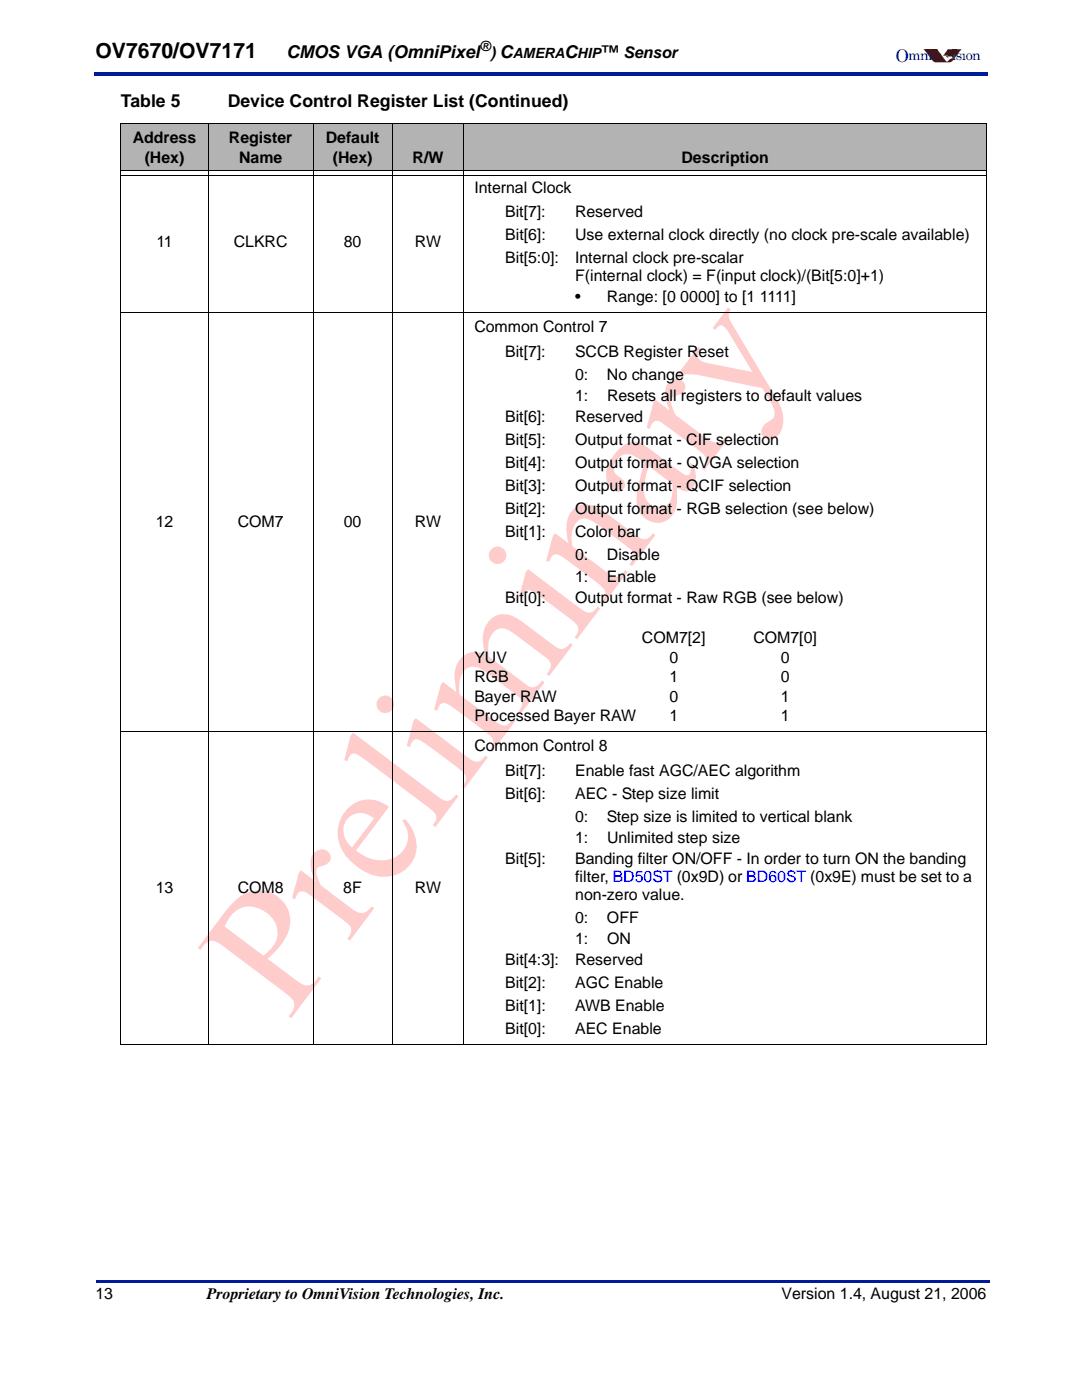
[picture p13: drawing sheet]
<svg xmlns="http://www.w3.org/2000/svg" width="216mm" height="279mm" viewBox="0 0 216 279" stroke-linecap="round" stroke-linejoin="round" font-family="sans-serif">
<defs><g id="words">
<text font-size="4.2" x="19" y="11.6">OV7670/OV7171</text>
<g font-size="3.5">
<text x="57.1" y="11.6">CMOS VGA (OmniPixel ) C</text>
<text x="112.6" y="11.6">C</text>
<text x="119.9" y="11.6">™ Sensor</text>
<text x="24.1" y="21.4">Table 5</text>
<text x="45.4" y="21.4">Device Control Register List (Continued)</text>
</g>
<text font-size="3.5" fill="#001a9a" x="178.7" y="12.3">O</text>
<g font-size="3.2">
<text x="26.5" y="28.6">Address</text>
<text x="45.7" y="28.6">Register</text>
<text x="65" y="28.6">Default</text>
<text x="28.9" y="32.4">(Hex)</text>
<text x="47.7" y="32.4">Name</text>
<text x="66.4" y="32.4">(Hex)</text>
<text x="82.3" y="32.4">R/W</text>
<text x="136" y="32.4">Description</text>
<text x="94.7" y="38.4">Internal Clock</text>
<text x="100.8" y="43.4">Bit[7]:</text>
<text x="100.8" y="48">Bit[6]:</text>
<text x="114.7" y="43.4">Reserved</text>
<text x="114.8" y="48">Use external clock directly (no clock pre-scale available)</text>
<text x="31.2" y="49.4">11</text>
<text x="46.7" y="49.4">CLKRC</text>
<text x="68.6" y="49.4">80</text>
<text x="82.8" y="49.4">RW</text>
<text x="100.8" y="52.6">Bit[5:0]:</text>
<text x="114.7" y="52.6">Internal clock pre-scalar</text>
<text x="114.8" y="56.1">F(internal clock) = F(input clock)/(Bit[5:0]+1)</text>
<text x="114.8" y="60.3">•</text>
<text x="121.1" y="60.3">Range: [0 0000] to [1 1111]</text>
<text x="94.7" y="66.3">Common Control 7</text>
<text x="100.8" y="71.3">Bit[7]:</text>
<text x="114.7" y="71.3">SCCB Register Reset</text>
<text x="114.8" y="75.8">0:</text>
<text x="121.1" y="75.8">No change</text>
<text x="114.8" y="80.1">1:</text>
<text x="121.1" y="80.1">Resets all registers to default values</text>
<text x="100.8" y="84.3">Bit[6]:</text>
<text x="100.8" y="88.9">Bit[5]:</text>
<text x="114.7" y="84.3">Reserved</text>
<text x="114.8" y="88.9">Output format - CIF selection</text>
<text x="100.8" y="93.5">Bit[4]:</text>
<text x="114.8" y="93.5">Output format - QVGA selection</text>
<text x="100.8" y="98.1">Bit[3]:</text>
<text x="114.8" y="98.1">Output format - QCIF selection</text>
<text x="31.1" y="105.1">12</text>
<text x="47.4" y="105.1">COM7</text>
<text x="68.6" y="105.1">00</text>
<text x="82.8" y="105.1">RW</text>
<text x="100.8" y="102.7">Bit[2]:</text>
<text x="100.8" y="107.3">Bit[1]:</text>
<text x="114.8" y="107.3">Color bar</text>
<text x="114.8" y="102.7">Output format - RGB selection (see below)</text>
<text x="114.8" y="111.8">0:</text>
<text x="121.1" y="111.8">Disable</text>
<text x="114.8" y="116.1">1:</text>
<text x="121.1" y="116.1">Enable</text>
<text x="100.8" y="120.3">Bit[0]:</text>
<text x="114.8" y="120.3">Output format - Raw RGB (see below)</text>
<text x="128.1" y="128.4">COM7[2]</text>
<text x="150.3" y="128.4">COM7[0]</text>
<text x="94.7" y="132.3">YUV</text>
<text x="94.7" y="136.2">RGB</text>
<text x="133.6" y="132.3">0</text>
<text x="133.6" y="136.2">1</text>
<text x="155.8" y="132.3">0</text>
<text x="155.8" y="136.2">0</text>
<text x="94.7" y="140.1">Bayer RAW</text>
<text x="94.7" y="143.9">Processed Bayer RAW</text>
<text x="133.6" y="140.1">0</text>
<text x="133.6" y="143.9">1</text>
<text x="155.8" y="140.1">1</text>
<text x="155.8" y="143.9">1</text>
<text x="94.7" y="149.9">Common Control 8</text>
<text x="100.8" y="154.9">Bit[7]:</text>
<text x="114.8" y="154.9">Enable fast AGC/AEC algorithm</text>
<text x="100.8" y="159.4">Bit[6]:</text>
<text x="114.7" y="159.4">AEC - Step size limit</text>
<text x="114.8" y="164">0:</text>
<text x="121.1" y="164">Step size is limited to vertical blank</text>
<text x="100.8" y="172.5">Bit[5]:</text>
<text x="114.8" y="172.5">Banding filter ON/OFF - In order to turn ON the banding</text>
<text x="114.8" y="168.3">1:</text>
<text x="121.1" y="168.3">Unlimited step size</text>
<text x="31.1" y="178.2">13</text>
<text x="47.4" y="178.2">COM8</text>
<text x="68.5" y="178.2">8F</text>
<text x="82.8" y="178.2">RW</text>
<text x="114.8" y="179.6">non-zero value.</text>
<text x="114.8" y="176">filter, BD50ST (0x9D) or BD60ST (0x9E) must be set to a</text>
<text x="114.8" y="184.1">0:</text>
<text x="121.1" y="184.1">OFF</text>
<text x="114.8" y="188.4">1:</text>
<text x="121.1" y="188.4">ON</text>
<text x="100.8" y="192.6">Bit[4:3]:</text>
<text x="100.8" y="197.2">Bit[2]:</text>
<text x="114.7" y="192.6">Reserved</text>
<text x="114.8" y="197.2">AGC Enable</text>
<text x="100.8" y="201.8">Bit[1]:</text>
<text x="114.8" y="201.8">AWB Enable</text>
<text x="100.8" y="206.4">Bit[0]:</text>
<text x="114.8" y="206.4">AEC Enable</text>
<text x="19" y="259.3">13</text>
<text x="41.3" y="259.3">Proprietary to OmniVision Technologies, Inc.</text>
<text x="156" y="259.3">Version 1.4, August 21, 2006</text>
</g>
<g font-size="2.8">
<text x="95.7" y="10.2">®</text>
<text x="102.3" y="11.6">AMERA</text>
<text x="115.2" y="11.6">HIP</text>
</g>
<g font-size="2.8" fill="#001a9a">
<text x="181.2" y="12">mni</text>
<text x="189.9" y="12">ision</text>
</g>
</g></defs>
<g fill="#fcc">
<path d="M62.8 170.1a1.77 1.77 0 0 1 2.2-.4 1.77 1.77 0 0 1 .8 2.1 4 4 0 0 1-2.3 1.3 .93 .93 0 0 0-.3 1.2l.8 2.4 6.1 4.6a2.51 2.51 0 0 0 2.8 .7l.6-.4 .7-.7 .5 .4-4.9 6.4-.5-.4a1.92 1.92 0 0 0-.1-3.2l-7-5.2a2.61 2.61 0 0 0-2.3-.9l-.5 .4-.5 1.1-.6-.3 1.3-4.9 .4-.6 2.9 2.1-.4-.9a4.4 4.4 0 0 1 .3-4.8z"/>
<path d="M70.4 146.2l17.3 13a1.91 1.91 0 0 0 3.1-.4l.2-.3 .5 .4-4.6 6.2-.5-.4a1.87 1.87 0 0 0-.5-3.2l-12.9-9.8a4.2 4.2 0 0 0-2.6-1.3 1.73 1.73 0 0 0-1.1 1.5l-.6-.2 1.3-4.9z"/>
<path d="M97.8 123.7a4.5 4.5 0 0 1 6 .1l6.5 4.9a2.19 2.19 0 0 0 2.6 .5l.9-.9 .5 .4-4.7 6.2-.5-.3a2.11 2.11 0 0 0 .5-2.8l-6.7-5.1a3.9 3.9 0 0 0-3.4-1.2 3.9 3.9 0 0 0-2.1 4.3l.1 1.2 .1 .1 7.3 5.4a1.84 1.84 0 0 0 3.1-.5l.2-.2 .4 .4-4.8 6.3-.4-.3 .1-.3a1.92 1.92 0 0 0-.4-3.2l-6-4.4a3.5 3.5 0 0 0-4-.9 4.2 4.2 0 0 0-1.5 4l.2 1.2 6.7 5.1a2.68 2.68 0 0 0 2.7 1l1.2-1.3 .5 .4-4.7 6.3-.5-.4a1.84 1.84 0 0 0 .4-2.5l-1-1-6.5-4.8a2.92 2.92 0 0 0-2.4-1l-.6 .5-.3 .9-.7-.2 1.3-4.9 .5-.6 2.7 2-.1-.6a7.2 7.2 0 0 1 .9-6.1 4 4 0 0 1 4.9-.8 8.1 8.1 0 0 1 .2-5.9z"/>
<path d="M114.3 101.7a4.2 4.2 0 0 1 5.6 0l6.6 4.9a2.98 2.98 0 0 0 2.7 .9l1.1-1.1 .5 .4-4.7 6.2-.5-.4 .2-.2a1.88 1.88 0 0 0-.5-3.2l-6.1-4.6a3.7 3.7 0 0 0-3.4-.9 4.2 4.2 0 0 0-1.7 4.6l.1 .7 6.7 5a3.3 3.3 0 0 0 2.2 1.1 2.42 2.42 0 0 0 1.7-1.4l.4 .4-4.6 6.3-.5-.4a1.85 1.85 0 0 0-.3-3.2l-6.3-4.8a5 5 0 0 0-2.8-1.4 1.8 1.8 0 0 0-1.1 1.5l-.6-.1 1.3-5 .4-.6 2.7 2a7.6 7.6 0 0 1 .5-6.2z"/>
<path d="M133.5 76.2a1.77 1.77 0 0 1 2.3-.4 1.77 1.77 0 0 1 .8 2.1 4 4 0 0 1-2.3 1.3 .93 .93 0 0 0-.4 1.2l.9 2.4 6 4.6a2.51 2.51 0 0 0 2.9 .7l.6-.4 .6-.7 .5 .4-4.8 6.4-.5-.3a1.92 1.92 0 0 0-.2-3.2l-7-5.3a2.61 2.61 0 0 0-2.3-.9l-.4 .4-.6 1.1-.6-.3 1.4-4.9 .4-.6 2.8 2.1-.3-.9a4.4 4.4 0 0 1 .2-4.8z"/>
<path d="M145.3 61.4l.5 .3a2.88 2.88 0 0 0 .5 3.3l8.7 14.6a6.5 6.5 0 0 1 .5 7.1 1.91 1.91 0 0 1-2 1 1.91 1.91 0 0 1-1.6-1.4 2.67 2.67 0 0 1 1.7-2.3 1.85 1.85 0 0 0 .7-2.7l-2.2-3.8-12.9-2.7-2.4-.1-1.4 .8-.5-.4 4.4-5.9 .6 .4a1.49 1.49 0 0 0-.3 2.3l1.3 .5 9.2 1.8-4.8-8a1.73 1.73 0 0 0-1.6-1.2l-1 .8-.5-.3z"/>
<path d="M46.4 180.2a6.5 6.5 0 0 1 11 1.2 7 7 0 0 1-1.5 7.4l-2.5 2.5 5.4 4.1a3.9 3.9 0 0 0 2.7 1.3l1.2-.7 .9-1.1 .5 .3-6 8-.5-.4a2.95 2.95 0 0 0 1-2.9l-.3-.6-1.1-.9-12.4-9.4a4 4 0 0 0-2.7-1.2l-1 .4-1.1 1.4-.5-.4 5.1-6.8zM46.4 182.4l-.7 .9-.9 1.6 7.8 5.9 .9-.9a4.7 4.7 0 0 0-.9-8.1 4.7 4.7 0 0 0-6.2 .6z"/>
<path d="M69.2 161.5a5.9 5.9 0 0 1 8.4-.5l-6.6 8.8a7.1 7.1 0 0 0 8.3 1 4.6 4.6 0 0 0 1.2-6.6l-.2-.5 .6-.2a7.4 7.4 0 0 1 1.7 7.8 6.9 6.9 0 0 1-9.8 2.7 9.6 9.6 0 0 1-5.4-7.2 6.9 6.9 0 0 1 1.8-5.3zM69.5 163.2a4.1 4.1 0 0 0 .8 5.9l4.3-5.8a3.8 3.8 0 0 0-5.1-.1z"/>
<path d="M75.1 140.6a1.75 1.75 0 0 1 3.5 0 1.75 1.75 0 0 1-3.5 0zM82.9 143.3l10.1 7.6a2.74 2.74 0 0 0 2.7 1l1.1-1.1 .5 .4-4.6 6.1-.5-.4a1.95 1.95 0 0 0-.3-3.3l-6.8-5a2.91 2.91 0 0 0-2.4-1l-.6 .6-.3 .9-.6-.2 1.3-5z"/>
<path d="M97.5 110.8a1.75 1.75 0 0 1 3.5 0 1.75 1.75 0 0 1-3.5 0zM105.3 113.6l10.2 7.6a2.74 2.74 0 0 0 2.6 1l1.2-1.1 .4 .4-4.6 6.1-.5-.4a1.95 1.95 0 0 0-.3-3.3l-6.8-5a2.91 2.91 0 0 0-2.3-1l-.6 .5-.4 .9-.6-.2 1.3-4.9z"/>
<path d="M123.5 89.7a3.8 3.8 0 0 1 5.6-.5l6.9 5.1a1.07 1.07 0 0 0 1.8 .1l-.1-2.1 .8 .5a5.2 5.2 0 0 1-.2 4.5 2.11 2.11 0 0 1-3.2 0v2.4a4 4 0 0 1-5.3 4.3 4.5 4.5 0 0 1-2.8-5 30.5 30.5 0 0 1 1.6-6.6 5.3 5.3 0 0 0-3.8-1.7 2.73 2.73 0 0 0-1.9 3.9l.2 .3a2.09 2.09 0 0 1 1.6 2.2 1.53 1.53 0 0 1-1.3 1.1 1.53 1.53 0 0 1-1.5-.7 5 5 0 0 1 .2-6.2zM129.4 93l-.5 1.7a8 8 0 0 0-.1 4.8 2.83 2.83 0 0 0 4.9 .6l.4-1.2 .1-2.3z"/>
</g>
<g fill="#001a9a">
<path d="M18.7 14.5h.3v.7h-.3z"/>
<path d="M19 14.5h178.2v.7h-178.2z"/>
<path d="M19.1 255.4h.3v.5h-.3z"/>
<path d="M19.4 255.4h178.1v.5h-178.1z"/>
</g>
<g fill="#bf0000">
<path d="M184.3 9.8h2.7l1.2 1.6a1.43 1.43 0 0 0 .9 .9l.4-.4 .6-.2-.2-.4-1.7-.2 1-1.3h2.6l-1.7 2.3-.4 .3h-3l-.5-.2z" fill-rule="evenodd"/>
<path d="M188.9 11.2l.4 .2h-.3l-.2-.1z" fill-rule="evenodd"/>
</g>
<g fill="#bf0000">
<path d="M184.3 9.8l1.9 2.4 .5 .2h2.7l.5-.1 1.9-2.5h-2.6l-1 1.3 1.7 .1 .2 .5-.2-.1-.4 .3-.4 .5-.4-.2-1.7-2.4h-2.7h2.7l1.7 2.4 .4 .2 .1-.1a.88 .88 0 0 1 .9-.6l-.2-.5-.6 .1-.2-.2h-.9l1-1.3h2.7l-1.8 2.3-.3 .3h-3.1l-.5-.2z"/>
<path d="M188.8 11.2h.3l.2 .2-.3 .1-.1-.2 .2 .2 .2-.1v-.1l-.4-.1-.1 .1z"/>
<path d="M188.7 11.3h.2z"/>
</g>
<path d="M191.9 9.9h1v.7h-1z" fill="#fff"/>
<g fill="#bf0000">
<path d="M190 9.9h.8v.7h-.8z"/>
<path d="M185.2 9.9h.8v.7h-.8z"/>
</g>
<g fill="#b3b3b3">
<path d="M24.1 24.7h17.5v9.3h-17.5z"/>
<path d="M41.6 24.7h21v9.3h-21z"/>
<path d="M62.5 24.7h15.8v9.3h-15.8z"/>
<path d="M78.3 24.7h14.3v9.3h-14.3z"/>
<path d="M92.5 24.7h104.4v9.3h-104.4z"/>
</g>
<path d="M24 24.7h172.9M24.1 24.8v183.6M24.2 34.1h172.6M24.2 35h172.6M41.6 24.6v184M62.5 24.6v184M78.3 24.6v184M92.5 24.6v184M196.8 24.8v183.6M24 62.4h172.9M24 146.1h172.9M24 208.5h172.9" fill="none" stroke="#000" stroke-width=".2"/>
<use href="#words"/>
</svg>
